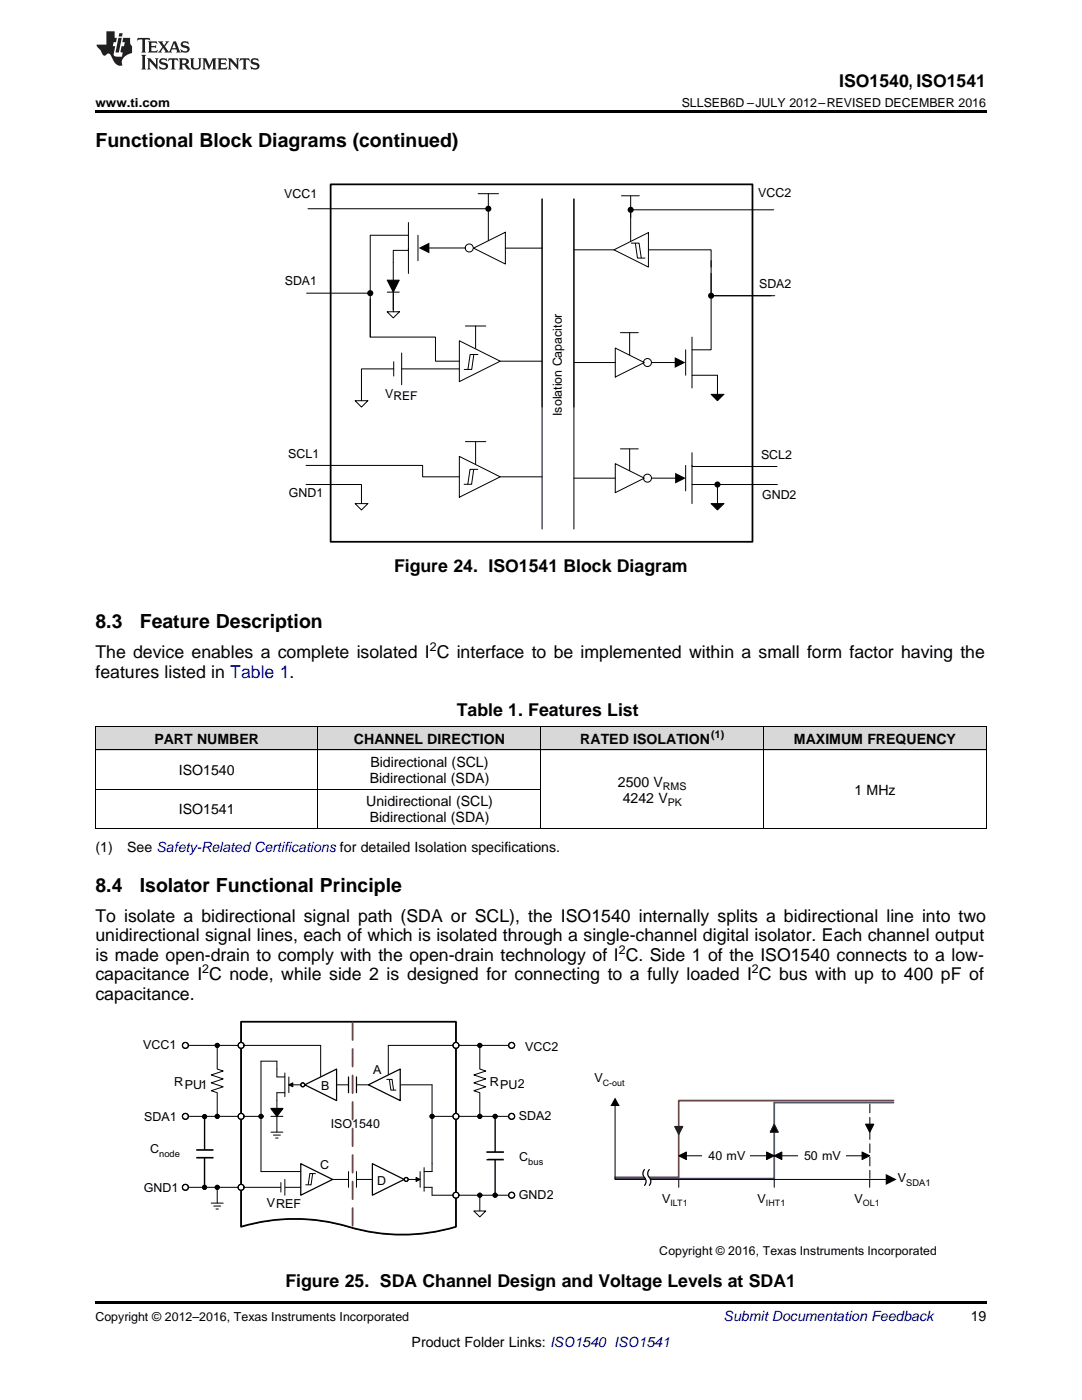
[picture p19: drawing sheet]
<svg xmlns="http://www.w3.org/2000/svg" width="216mm" height="279mm" viewBox="0 0 216 279" stroke-linecap="round" stroke-linejoin="round" font-family="sans-serif">
<defs><g id="words">
<g font-size="3.9">
<text x="19" y="29.3">Functional Block Diagrams (continued)</text>
<text x="19" y="125.4">8.3</text>
<text x="27.9" y="125.4">Feature Description</text>
<text x="19" y="178">8.4</text>
<text x="27.9" y="178">Isolator Functional Principle</text>
</g>
<g font-size="3.5">
<text x="167.5" y="17.3">ISO1540, ISO1541</text>
<text x="78.6" y="114.1">Figure 24. ISO1541 Block Diagram</text>
<text x="19" y="131.3">The device enables a complete isolated I C interface to be implemented within a small form factor having the</text>
<text x="19" y="135.2">features listed in Table 1.</text>
<text x="91.2" y="142.9">Table 1. Features List</text>
<text x="19" y="184">To isolate a bidirectional signal path (SDA or SCL), the ISO1540 internally splits a bidirectional line into two</text>
<text x="19" y="187.9">unidirectional signal lines, each of which is isolated through a single-channel digital isolator. Each channel output</text>
<text x="19" y="191.8">is made open-drain to comply with the open-drain technology of I C. Side 1 of the ISO1540 connects to a low-</text>
<text x="19" y="195.7">capacitance I C node, while side 2 is designed for connecting to a fully loaded I C bus with up to 400 pF of</text>
<text x="19" y="199.5">capacitance.</text>
<text x="57" y="256.9">Figure 25. SDA Channel Design and Voltage Levels at SDA1</text>
</g>
<g font-size="2.8">
<text x="30.8" y="148.4">PART NUMBER</text>
<text x="70.6" y="148.4">CHANNEL DIRECTION</text>
<text x="115.8" y="148.4">RATED ISOLATION</text>
<text x="158.4" y="148.4">MAXIMUM FREQUENCY</text>
<text x="35.7" y="154.7">ISO1540</text>
<text x="73.9" y="153.1">Bidirectional (SCL)</text>
<text x="73.1" y="160.9">Unidirectional (SCL)</text>
<text x="73.8" y="156.3">Bidirectional (SDA)</text>
<text x="123.3" y="157">2500 V</text>
<text x="124.2" y="160.2">4242 V</text>
<text x="170.5" y="158.6">1 MHz</text>
<text x="35.7" y="162.5">ISO1541</text>
<text x="73.8" y="164.1">Bidirectional (SDA)</text>
<text x="19" y="170">(1)</text>
<text x="25.4" y="170">See Safety-Related Certifications for detailed Isolation specifications.</text>
<text x="193.7" y="263.6">19</text>
<text x="82.1" y="268.9">Product Folder Links: ISO1540 ISO1541</text>
</g>
<text font-size="2.8" fill="#0000c8" x="144.4" y="263.6">Submit Documentation Feedback</text>
<g font-size="2.5">
<text x="19" y="21.4">www.ti.com</text>
<text x="136" y="21.4">SLLSEB6D –JULY 2012–REVISED DECEMBER 2016</text>
<text x="56.7" y="39.5">VCC1</text>
<text x="151.3" y="39.4">VCC2</text>
<text x="56.8" y="56.9">SDA1</text>
<text x="151.5" y="57.4">SDA2</text>
<text x="76.9" y="79.4">VREF</text>
<text x="112.1" y="83" transform="rotate(-90 112.1 83)">Isolation Capacitor</text>
<text x="57.5" y="91.4">SCL1</text>
<text x="151.9" y="91.6">SCL2</text>
<text x="57.6" y="99.3">GND1</text>
<text x="152.1" y="99.5">GND2</text>
<text x="85.8" y="129.9">2</text>
<text x="123.5" y="190.4">2</text>
<text x="40.4" y="194.2">2</text>
<text x="150" y="194.2">2</text>
<text x="28.6" y="209.4">VCC1</text>
<text x="104.8" y="209.7">VCC2</text>
<text x="74.4" y="214.4">A</text>
<text x="118.6" y="215.9">V</text>
<text x="34.8" y="216.7">RPU1</text>
<text x="64.1" y="217.5">B</text>
<text x="97.7" y="216.7">RPU2</text>
<text x="28.7" y="223.7">SDA1</text>
<text x="66" y="225.2">ISO1540</text>
<text x="103.5" y="223.6">SDA2</text>
<text x="30" y="230.2">C</text>
<text x="63.9" y="233.3">C</text>
<text x="103.6" y="231.8">C</text>
<text x="141.4" y="231.4">40 mV</text>
<text x="160.4" y="231.4">50 mV</text>
<text x="28.7" y="237.8">GND1</text>
<text x="75.2" y="236.4">D</text>
<text x="103.5" y="239.3">GND2</text>
<text x="179.2" y="235.9">V</text>
<text x="53.3" y="240.9">VREF</text>
<text x="132.1" y="240.1">V</text>
<text x="151.2" y="240.1">V</text>
<text x="170.5" y="240.1">V</text>
<text x="19" y="263.6">Copyright © 2012–2016, Texas Instruments Incorporated</text>
</g>
<text font-size="2.4" x="131.6" y="250.5">Copyright © 2016, Texas Instruments Incorporated</text>
<g font-size="2.1">
<text x="141.9" y="147.3">(1)</text>
<text x="132.3" y="157.6">RMS</text>
<text x="133.2" y="160.8">PK</text>
</g>
<g font-size="1.9">
<text x="31.8" y="230.9">node</text>
<text x="105.4" y="232.5">bus</text>
<text x="180.8" y="236.7">SDA1</text>
</g>
<g font-size="1.8">
<text x="120.3" y="216.6">C-out</text>
<text x="133.8" y="240.8">ILT1</text>
<text x="152.8" y="240.8">IHT1</text>
<text x="172.2" y="240.8">OL1</text>
</g>
</g></defs>
<g fill="#d8d8d8">
<path d="M19 145.1h44.5v4.6h-44.5z"/>
<path d="M63.5 145.1h44.4v4.6h-44.4z"/>
<path d="M107.9 145.1h44.5v4.6h-44.5z"/>
<path d="M152.4 145.1h44.4v4.6h-44.4z"/>
</g>
<path d="M19 259.7h177.8v.5h-177.8z" fill="#000"/>
<path d="M178.3 219.6h-42.9v15.4h-12.7" fill="none" stroke="#9e3b3b" stroke-width=".35"/>
<path d="M178.3 220h-23.8v15.2h-31.8" fill="none" stroke="#295c75" stroke-width=".35"/>
<path d="M135.4 235.4v1.6M154.5 235.4v1.6M173.5 235.4v1.6" fill="none" stroke="#000" stroke-width=".2"/>
<path d="M134.6 224.8h1.6l-.8 1.6z" fill="#231f20"/>
<path d="M134.6 224.8h1.6l-.8 1.6z" fill="none" stroke="#231f20" stroke-width=".25"/>
<path d="M135.4 230.7l1.6-.8v1.5zM153 229.9l1.5 .8-1.5 .7zM154.5 224.4l.8 1.5h-1.6zM172.7 224.4h1.6l-.8 1.5z" fill="#000"/>
<path d="M154.5 224.4l.8 1.5h-1.6z" fill="none" stroke="#231f20" stroke-width=".2"/>
<path d="M172.7 224.4h1.6l-.8 1.5z" fill="none" stroke="#000" stroke-width=".25"/>
<path d="M135.4 230.7l1.6-.8v1.5zM136.8 230.7h16.3M153 229.9l1.5 .8-1.5 .7z" fill="none" stroke="#000" stroke-width=".2"/>
<path d="M140.2 229.1h9.5v3.1h-9.5z" fill-rule="evenodd" fill="#fff"/>
<path d="M122.7 220.6v14.8h54.1" fill="none" stroke="#000" stroke-width=".2"/>
<path d="M122.7 219l1 1.7h-1.9zM176.7 234.3l2.2 1.1-2.2 1.1z" fill="#000"/>
<path d="M128.6 233.4h1a1.29 1.29 0 0 0 .2 1.9 1.14 1.14 0 0 1-.2 1.3h-1a1.28 1.28 0 0 0-.2-1.9 1.12 1.12 0 0 1 .2-1.3z" fill-rule="evenodd" fill="#fff"/>
<path d="M128.6 233.4a1.28 1.28 0 0 0 .2 1.9 1.11 1.11 0 0 1-.2 1.3M129.6 233.4a1.29 1.29 0 0 0 .2 1.9 1.14 1.14 0 0 1-.2 1.3" fill="none" stroke="#000" stroke-width=".25"/>
<path d="M43.3 208.6v14.2" fill="none" stroke="#000" stroke-width=".2"/>
<path d="M48.1 203.9h42.9v40.9a37.9 37.9 0 0 1-22.9-.4 37.2 37.2 0 0 0-20 .4z" fill-rule="evenodd" fill="#f8f8f8"/>
<path d="M48.1 203.9h42.9v40.9a37.9 37.9 0 0 1-22.9-.4 37.2 37.2 0 0 0-20 .4z" fill="none" stroke="#000" stroke-width=".2"/>
<path d="M48.1 203.9h42.9v40.9a37.9 37.9 0 0 1-22.9-.4 37.2 37.2 0 0 0-20 .4z" fill-rule="evenodd" fill="#fff"/>
<path d="M48.1 203.9h42.9v40.9a37.9 37.9 0 0 1-22.9-.4 37.2 37.2 0 0 0-20 .4z" fill="none" stroke="#000" stroke-width=".35"/>
<path d="M55.3 213.4v1.5h1.5M56.8 218.1h-1.5v1.5M56.8 214.1v4.8M57.6 216.5l.8-.4v.8zM57.6 216.5h2.4M57.6 214.9v3.2M67.2 216.5h19" fill="none" stroke="#000" stroke-width=".2"/>
<path d="M57.6 216.5l.8-.4v.8z" fill="#000"/>
<circle cx="60.4" cy="216.5" r=".39" fill="#fff"/>
<circle cx="60.4" cy="216.5" r=".39" fill="none" stroke="#000" stroke-width=".2"/>
<circle cx="60.4" cy="216.5" r=".39" fill="none" stroke="#000" stroke-width=".25"/>
<path d="M69.5 214.9h1.6v3.2h-1.6z" fill-rule="evenodd" fill="#fff"/>
<path d="M69.5 214.9v3.2M71.1 214.9v3.2M54.1 221.2h2.3l-1.1 1.6z" fill="none" stroke="#000" stroke-width=".25"/>
<path d="M54.1 221.2h2.3l-1.1 1.6z" fill="#000"/>
<path d="M55.3 219.6v6.3M54.1 222.8h2.3" fill="none" stroke="#000" stroke-width=".2"/>
<path d="M94.5 241.7h2.4l-1.2 1.2z" fill="#fff"/>
<path d="M54.1 225.9h2.3M54.6 226.5h1.3M55 227.1h.5M94.5 241.7h2.4l-1.2 1.2z" fill="none" stroke="#000" stroke-width=".2"/>
<path d="M60 232.2l6.4 3.2-6.4 3.1z" fill="#fff"/>
<path d="M60 232.2l6.4 3.2-6.4 3.1z" fill="none" stroke="#000" stroke-width=".25"/>
<path d="M55.3 213.4v-1.6h-3.2v22h7.9M37 237h23M66.4 235.4h7.9" fill="none" stroke="#000" stroke-width=".2"/>
<path d="M69.5 233.8h1.6v3.2h-1.6z" fill-rule="evenodd" fill="#fff"/>
<path d="M69.5 233.8v3.2M71.1 233.8v3.2" fill="none" stroke="#000" stroke-width=".2"/>
<path d="M74.3 232.2l6.4 3.2-6.4 3.1z" fill="#fff"/>
<path d="M74.3 232.2l6.4 3.2-6.4 3.1z" fill="none" stroke="#000" stroke-width=".25"/>
<circle cx="81.1" cy="235.4" r=".39" fill="#fff"/>
<g fill="none" stroke="#000" stroke-width=".2">
<path d="M77.5 208.6v7.1M86.2 216.5v17.3h-1.6M81.5 235.4h2.3M83 235l.8 .4-.8 .4zM83.8 233.8v3.2M84.6 237h1.6v1.5M84.6 233v4.7"/>
<circle cx="81.1" cy="235.4" r=".39"/>
</g>
<circle cx="81.1" cy="235.4" r=".39" fill="none" stroke="#000" stroke-width=".25"/>
<path d="M83 235l.8 .4-.8 .4z" fill="#000"/>
<path d="M56 236h.8v1.9h-.8z" fill-rule="evenodd" fill="#fff"/>
<g fill="none" stroke="#000" stroke-width=".2">
<path d="M37 208.6h27v7.1M37 222.8h15.1M56 236v1.9M56.8 235.4v3.1"/>
<circle cx="52.1" cy="222.8" r=".39"/>
<circle cx="86.2" cy="222.8" r=".39"/>
</g>
<g fill="#000">
<circle cx="52.1" cy="222.8" r=".39"/>
<circle cx="86.2" cy="222.8" r=".39"/>
</g>
<g fill="none" stroke="#000" stroke-width=".25">
<circle cx="52.1" cy="222.8" r=".39"/>
<circle cx="86.2" cy="222.8" r=".39"/>
</g>
<path d="M60.8 216.5l6.4-3.1v6.2z" fill="#fff"/>
<path d="M60.8 216.5l6.4-3.1v6.2z" fill="none" stroke="#000" stroke-width=".25"/>
<path d="M42.2 213.4h2.3v4.7h-2.3z" fill-rule="evenodd" fill="#fff"/>
<g fill="none" stroke="#000" stroke-width=".2">
<path d="M43.3 213.4l1.2 .3-2.3 .8 2.3 .8-2.3 .8 2.3 .8-2.3 .8 1.1 .4"/>
<circle cx="43.3" cy="208.6" r=".39"/>
<circle cx="43.3" cy="222.8" r=".39"/>
</g>
<g fill="#000">
<circle cx="43.3" cy="208.6" r=".39"/>
<circle cx="43.3" cy="222.8" r=".39"/>
</g>
<g fill="none" stroke="#000" stroke-width=".25">
<circle cx="43.3" cy="208.6" r=".39"/>
<circle cx="43.3" cy="222.8" r=".39"/>
</g>
<circle cx="48.1" cy="208.6" r=".59" fill="#fff"/>
<circle cx="48.1" cy="208.6" r=".59" fill="none" stroke="#000" stroke-width=".2"/>
<circle cx="48.1" cy="208.6" r=".59" fill="none" stroke="#000" stroke-width=".25"/>
<circle cx="48.1" cy="222.8" r=".59" fill="#fff"/>
<circle cx="48.1" cy="222.8" r=".59" fill="none" stroke="#000" stroke-width=".2"/>
<circle cx="48.1" cy="222.8" r=".59" fill="none" stroke="#000" stroke-width=".25"/>
<circle cx="48.1" cy="237" r=".59" fill="#fff"/>
<g fill="none" stroke="#000" stroke-width=".2">
<path d="M95.7 208.6v14.2"/>
<circle cx="48.1" cy="237" r=".59"/>
</g>
<circle cx="48.1" cy="237" r=".59" fill="none" stroke="#000" stroke-width=".25"/>
<path d="M94.5 213.4h2.4v4.7h-2.4z" fill-rule="evenodd" fill="#fff"/>
<g fill="none" stroke="#000" stroke-width=".2">
<path d="M77.5 208.6h24.6M95.7 213.4l1.2 .3-2.4 .8 2.4 .8-2.4 .8 2.4 .8-2.4 .8 1.2 .4M86.2 222.8h15.9M86.2 238.5h15.9"/>
<circle cx="95.7" cy="208.6" r=".39"/>
<circle cx="95.7" cy="222.8" r=".39"/>
</g>
<g fill="#000">
<circle cx="95.7" cy="208.6" r=".39"/>
<circle cx="95.7" cy="222.8" r=".39"/>
</g>
<g fill="none" stroke="#000" stroke-width=".25">
<circle cx="95.7" cy="208.6" r=".39"/>
<circle cx="95.7" cy="222.8" r=".39"/>
</g>
<circle cx="91" cy="208.6" r=".59" fill="#fff"/>
<circle cx="91" cy="208.6" r=".59" fill="none" stroke="#000" stroke-width=".2"/>
<circle cx="91" cy="208.6" r=".59" fill="none" stroke="#000" stroke-width=".25"/>
<circle cx="91" cy="222.8" r=".59" fill="#fff"/>
<circle cx="91" cy="222.8" r=".59" fill="none" stroke="#000" stroke-width=".2"/>
<circle cx="91" cy="222.8" r=".59" fill="none" stroke="#000" stroke-width=".25"/>
<circle cx="91" cy="238.5" r=".59" fill="#fff"/>
<g fill="none" stroke="#000" stroke-width=".2">
<path d="M39.2 229.5h3.4M39.2 231h3.4M40.8 231.1v5.9M40.8 222.4v7.1M43.3 237v3.1M95.7 238.5v3.2M97.1 229.9h3.4M97.1 231.4h3.4M98.8 231.5v7.1M98.8 222.8v7.1M42.2 240.1h2.3M42.6 240.7h1.4"/>
<path d="M43.1 241.3h.5"/>
<circle cx="40.8" cy="237" r=".39"/>
<circle cx="40.8" cy="222.8" r=".39"/>
<circle cx="43.3" cy="237" r=".39"/>
<circle cx="91" cy="238.5" r=".59"/>
<circle cx="95.7" cy="238.5" r=".39"/>
<circle cx="98.8" cy="238.5" r=".39"/>
<circle cx="98.8" cy="222.8" r=".39"/>
</g>
<g fill="none" stroke="#000" stroke-width=".25">
<circle cx="40.8" cy="237" r=".39"/>
<circle cx="40.8" cy="222.8" r=".39"/>
<circle cx="43.3" cy="237" r=".39"/>
<circle cx="91" cy="238.5" r=".59"/>
<circle cx="95.7" cy="238.5" r=".39"/>
<circle cx="98.8" cy="238.5" r=".39"/>
<circle cx="98.8" cy="222.8" r=".39"/>
</g>
<g fill="#000">
<circle cx="40.8" cy="237" r=".39"/>
<circle cx="40.8" cy="222.8" r=".39"/>
<circle cx="43.3" cy="237" r=".39"/>
<circle cx="95.7" cy="238.5" r=".39"/>
<circle cx="98.8" cy="238.5" r=".39"/>
<circle cx="98.8" cy="222.8" r=".39"/>
</g>
<circle cx="102.1" cy="208.6" r=".59" fill="#fff"/>
<circle cx="102.1" cy="208.6" r=".59" fill="none" stroke="#000" stroke-width=".2"/>
<circle cx="102.1" cy="208.6" r=".59" fill="none" stroke="#000" stroke-width=".25"/>
<circle cx="102.1" cy="222.8" r=".59" fill="#fff"/>
<circle cx="102.1" cy="222.8" r=".59" fill="none" stroke="#000" stroke-width=".2"/>
<circle cx="102.1" cy="222.8" r=".59" fill="none" stroke="#000" stroke-width=".25"/>
<circle cx="102.1" cy="238.5" r=".59" fill="#fff"/>
<circle cx="102.1" cy="238.5" r=".59" fill="none" stroke="#000" stroke-width=".2"/>
<circle cx="102.1" cy="238.5" r=".59" fill="none" stroke="#000" stroke-width=".25"/>
<circle cx="37" cy="208.6" r=".59" fill="#fff"/>
<circle cx="37" cy="208.6" r=".59" fill="none" stroke="#000" stroke-width=".2"/>
<circle cx="37" cy="208.6" r=".59" fill="none" stroke="#000" stroke-width=".25"/>
<circle cx="37" cy="222.8" r=".59" fill="#fff"/>
<circle cx="37" cy="222.8" r=".59" fill="none" stroke="#000" stroke-width=".2"/>
<circle cx="37" cy="222.8" r=".59" fill="none" stroke="#000" stroke-width=".25"/>
<circle cx="37" cy="237" r=".59" fill="#fff"/>
<g fill="none" stroke="#000" stroke-width=".2">
<path d="M154.5 230.7l1.5-.8v1.5zM155.8 230.7h16.4M172 229.9l1.5 .8-1.5 .7z"/>
<circle cx="37" cy="237" r=".59"/>
</g>
<circle cx="37" cy="237" r=".59" fill="none" stroke="#000" stroke-width=".25"/>
<path d="M154.5 230.7l1.5-.8v1.5zM172 229.9l1.5 .8-1.5 .7z" fill="#000"/>
<g fill="#fff">
<path d="M73.5 216.5l6.4-3.1v6.2z"/>
<path d="M159.2 229.1h9.6v3.1h-9.6z" fill-rule="evenodd"/>
<path d="M94.2 230.1h3.1v1.2h-3.1z" fill-rule="evenodd"/>
</g>
<path d="M73.5 216.5l6.4-3.1v6.2z" fill="none" stroke="#000" stroke-width=".25"/>
<g fill="none" stroke="#000" stroke-width=".2">
<path d="M95.4 38.7h4.1M97.4 38.7v9.3M108.2 39.7v65.9M114.5 39.7v65.9M124 39.1h3.6M125.8 39.1v4.3M61.2 58.5h12.7l-.5 .1M61.5 41.7h35.9M73.9 59.7v7.6h13v4.8h4.8M77.3 55.9h2.4l-1.2 2.4zM77.3 58.3h2.4M81.5 47h-7.6v20.3"/>
<path d="M81.5 49.5v.5h-3v12.2M81.5 44.4v10.2M83.4 47v5M85.4 49.5h7.4M94.5 49.5l6.3-3.2v6.4zM108.2 49.5h-7.4M114.5 49.9h8M122.5 49.9l6.9-3.5v6.9zM125.8 41.9h.1M126 48.5h1.5l.5 3M126.8 48.6l.4 2.9h1.5M129.4 49.9h12.5v3.4"/>
<path d="M141.9 54.6v4.4h12.7M141.9 52v17.8h-3.8M141.9 59h11.9M154.4 41.9h-28.6v6.2M70.9 80h2.5l-1.3 1.2zM77.2 62.2h2.5l-1.2 1.3zM78.6 73.6h-6.5v6.4M78.6 72.2v2.8M80.1 70.4v6.4M80.1 73.6h11.6M91.7 68l8.1 4.1-8.1 4.1zM92.9 65.1h4"/>
<path d="M94.5 70.8l-.4 2.9h-1.5M94.9 65.1v4.5M95.4 70.7h-1.6l-.4 3M99.8 72.1h8.3M114.5 72.4h8.3M122.8 69.5l5.8 2.9-5.8 2.8zM123.8 66.4h3.6M125.6 66.4v4.5M130 72.4h4.9M136.8 69.8v5.1M138.1 74.9h5.1v3.8M138.1 67.3v10.1"/>
<path d="M141.9 78.7h2.5l-1.2 1.3zM61.1 92.9h23.2v2.3h7.4M61.1 96.7h10.9M72.1 96.7v3.8M91.7 91.1l8.1 4.1-8.1 4zM92.9 88.1h4M94.5 93.7l-.4 3h-1.5M94.9 88.1v4.5M95.3 93.7h-1.5l-.4 2.9M99.8 95.2h8.4M114.5 95.4h8.3M122.8 92.5l5.8 2.9-5.8 2.9z"/>
<path d="M123.8 89.6h3.6M125.6 89.6v4.3M130 95.4h5M136.8 92.9v5.1M138.1 92.9v.2h17M138.1 96.7h17M138.1 90.3v10.2M143.2 96.7v3.8M70.9 100.5h2.5l-1.3 1.3zM141.9 100.5h2.5l-1.2 1.3zM19 157.5h88.9M19 149.7h177.8"/>
<path d="M19 145h177.8M19.1 145v20.4M63.4 145v20.4M107.9 145v20.4M152.3 145v20.4M196.8 145v20.4M19 165.3h177.8M77.1 215.4h1.1l.3 2.1M77.7 215.4l.3 2.2h1.1M62.4 234.2l-.3 2.3h-1.2M63 234.2h-1.2l-.3 2.2"/>
<circle cx="93.6" cy="49.5" r=".8"/>
<circle cx="129.2" cy="72.4" r=".8"/>
<circle cx="129.2" cy="95.4" r=".8"/>
</g>
<path d="M70.4 204v41.2" fill="none" stroke="#9e3b3b" stroke-width=".35" stroke-dasharray="3.5 1.8"/>
<path d="M173.6 220.3v14.8" fill="none" stroke="#000" stroke-width=".2" stroke-dasharray="1.8 .9"/>
<path d="M66 36.8h84.1v71.3h-84.1z" fill="none" stroke="#000" stroke-width=".35"/>
<g fill="#000">
<path d="M77.3 55.9h2.4l-1.2 2.4zM83.5 49.5l2.2-1.1v2.2zM134.6 71.3l2.2 1.1-2.2 1zM141.9 78.7h2.5l-1.2 1.3zM134.7 94.4l2.1 1-2.1 1.1zM141.9 100.5h2.5l-1.2 1.3z"/>
<circle cx="73.9" cy="58.5" r=".61"/>
<circle cx="97.4" cy="41.7" r=".61"/>
<circle cx="125.8" cy="41.9" r=".61"/>
<circle cx="141.9" cy="59" r=".61"/>
<circle cx="143.2" cy="96.7" r=".61"/>
</g>
<path d="M19 22h177.8v.5h-177.8z" fill="#000"/>
<g fill="#231f20">
<path d="M27.5 7.6l-.1 .5 .4-.2h.6v.1v2.1l-.2 .4h1l-.3-.4v-2.1l.1-.1h.5l.5 .2-.2-.5zM29.5 8.3l.2 .3v1.5l-.2 .4h1.8l.2-.6a1.04 1.04 0 0 1-1.3 .2v-.7h.6l.3 .2v-.6l-.3 .2h-.6v-.6l.8-.1 .4 .3-.2-.5zM31.5 8.3l.9 1.1-.9 1.1h.8l-.2-.2 .5-.7 .4 .7-.2 .2h1.5l-.1-.2 .1-.4h.9l.1 .4-.2 .2h1l-.3-.3-.7-1.9h-.5l-.9 2-.8-1 .9-1h-.8l.1 .3-.3 .5-.4-.6 .2-.2zM34.7 8.6l.4 1h-.7zM36.3 8.4a.63 .63 0 0 0-.2 .7 .63 .63 0 0 0 .6 .4l.6 .2 .1 .2a.75 .75 0 0 1-.7 .4 .75 .75 0 0 1-.6-.5l.1 .7 .1-.1a1.11 1.11 0 0 0 1.5-.6 1.13 1.13 0 0 0-1.2-.8l-.1-.4a1.04 1.04 0 0 1 1.2 .2l-.2-.5-.1 .1-.5-.2zM28.2 10.9l.2 .4v2.2l-.2 .4h1l-.3-.4v-2.2l.3-.4zM29.3 11.6l.3 .4v1.5l-.3 .4h.8l-.2-.4v-1.3l1.5 1.7v-1.9l.2-.4h-.7l.2 .4v.9l-1.1-1.3zM32 11.8a.62 .62 0 0 0-.2 .7 .62 .62 0 0 0 .6 .4l.6 .1 .1 .3a.76 .76 0 0 1-.7 .3 .76 .76 0 0 1-.6-.4l.1 .7 .1-.1a1.11 1.11 0 0 0 1.5-.6 1.13 1.13 0 0 0-1.2-.8l-.1-.4a1.04 1.04 0 0 1 1.2 .2l-.2-.6-.1 .1-.5-.1zM33.7 11.6l-.2 .6a.61 .61 0 0 1 .8-.3v1.6l-.2 .4h.9l-.2-.4v-1.6a.63 .63 0 0 1 .8 .3l-.2-.6zM35.6 11.6l.3 .4v1.5l-.3 .4h1l-.2-.2v-.8l.5 .2a.76 .76 0 0 0 1.2 .7l-1-1a.58 .58 0 0 0 .6-.5 .58 .58 0 0 0-.5-.6zM36.4 11.9h.1a.45 .45 0 0 1 .5 .1 .45 .45 0 0 1 .1 .5l-.7 .2zM37.9 11.6l.2 .2a2.17 2.17 0 0 0 .3 1.9 .99 .99 0 0 0 1.6-.6v-1.1l.2-.4h-.7l.2 .2a1.92 1.92 0 0 1-.2 1.8 .6 .6 0 0 1-.9-.5v-1.1l.2-.4zM40.4 11.6l.2 .4v1.5l-.2 .4h.7l-.2-.4v-1.4l.8 1.8 .8-1.8v1.4l-.2 .4h.9l-.2-.4v-1.5l.2-.4h-.8l-.6 1.5-.6-1.5zM43.4 11.6l.2 .4v1.5l-.2 .4h1.8l.2-.6a1.04 1.04 0 0 1-1.3 .1v-.6h.5l.4 .2v-.6l-.4 .2h-.5v-.7h.8l.3 .3-.1-.6zM45.5 11.6l.2 .4v1.5l-.2 .4h.7l-.2-.4v-1.3l1.5 1.7v-1.9l.2-.4h-.7l.2 .4v.9l-1.1-1.3zM47.9 11.6l-.1 .6a.61 .61 0 0 1 .8-.3v1.6l-.3 .4h1l-.3-.4 .1-1.6a.63 .63 0 0 1 .7 .3l-.1-.6zM50.2 11.8a.62 .62 0 0 0-.2 .7 .62 .62 0 0 0 .6 .4l.6 .1 .2 .3a.76 .76 0 0 1-.8 .3 .76 .76 0 0 1-.6-.4l.1 .7 .2-.1a1.11 1.11 0 0 0 1.5-.6 1.13 1.13 0 0 0-1.3-.8l-.1-.4a1.04 1.04 0 0 1 1.2 .2l-.1-.6-.2 .1-.5-.1z"/>
<path d="M21.2 6.3v2.6h-1.9l.1 .4 .7 .9a.91 .91 0 0 0 1 .8 .56 .56 0 0 1 .5-.3 .56 .56 0 0 1 .5 .3l.4 .8a1.53 1.53 0 0 0 1.9 1.2 1.54 1.54 0 0 1 1-2.1l.9-.3v-1.4a1.52 1.52 0 0 1-.3-1.6h-1.4l-.2 .8h.5l-.2 .8h-.4l-.2 1v.2l.4 .1-.2 .8a1.93 1.93 0 0 1-1.6-.3l.3-1.8h-.5l.2-.8h.4l.2-.8h-.4v-1.3zM23.6 7.6l-.6 2.9h.7l.6-2.9zM23.8 6.6l-.1 .7h.6l.2-.7z"/>
</g>
<use href="#words"/>
</svg>
